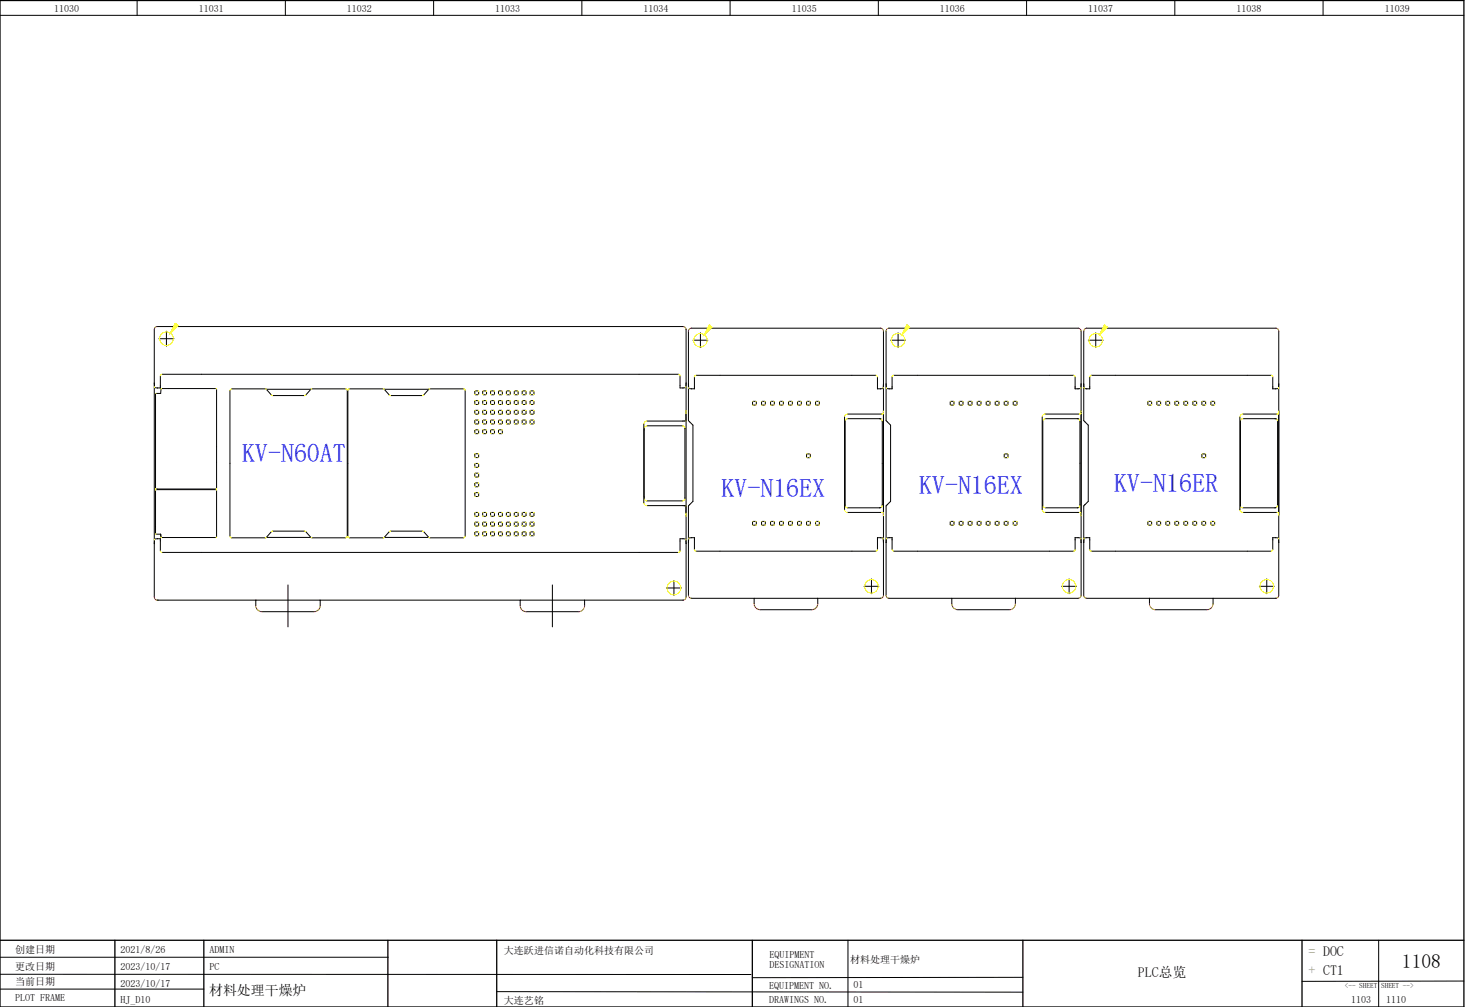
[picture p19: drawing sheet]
<svg xmlns="http://www.w3.org/2000/svg" width="399mm" height="272mm" viewBox="0 0 399 272" stroke-linecap="round" stroke-linejoin="round" font-family="sans-serif">
<defs><g id="words">
<g font-size="7" fill="#00f">
<text x="65.3" y="124.7">KV-N60AT</text>
<text x="194.7" y="134">KV-N16EX</text>
<text x="248" y="133.3">KV-N16EX</text>
<text x="300.7" y="132.7">KV-N16ER</text>
</g>
<text font-size="5.3" x="378.3" y="261">1108</text>
<g font-size="3.7" fill="#7ca552">
<text x="353.1" y="258">= DOC</text>
<text x="353.1" y="263">+ CT1</text>
</g>
<g font-size="3.7">
<text x="307" y="263.5">PLC总览</text>
<text x="56.4" y="268.5">材料处理干燥炉</text>
</g>
<g font-size="2.7">
<text x="14.6" y="3.1">11030</text>
<text x="53.6" y="3.1">11031</text>
<text x="93.6" y="3.1">11032</text>
<text x="133.6" y="3.1">11033</text>
<text x="173.6" y="3.1">11034</text>
<text x="213.6" y="3.1">11035</text>
<text x="253.6" y="3.1">11036</text>
<text x="293.6" y="3.1">11037</text>
<text x="333.6" y="3.1">11038</text>
<text x="373.6" y="3.1">11039</text>
<text x="4.1" y="257.1">创建日期</text>
<text x="32.5" y="257.1">2021/8/26</text>
<text x="56.5" y="257.1">ADMIN</text>
<text x="136" y="257.3">大连跃进信诺自动化科技有限公司</text>
<text x="4" y="261.6">更改日期</text>
<text x="32.5" y="261.6">2023/10/17</text>
<text x="56.5" y="261.6">PC</text>
<text x="207.6" y="258.3">EQUIPMENT</text>
<text x="207.6" y="261">DESIGNATION</text>
<text x="229.4" y="259.7">材料处理干燥炉</text>
<text x="4.1" y="265.8">当前日期</text>
<text x="32.5" y="266.1">2023/10/17</text>
<text x="207.5" y="266.7">EQUIPMENT NO.</text>
<text x="230.3" y="266.6">01</text>
<text x="4.1" y="270.2">PLOT FRAME</text>
<text x="32.5" y="270.6">HJ_D10</text>
<text x="136" y="270.8">大连艺铭</text>
<text x="207.5" y="270.6">DRAWINGS NO.</text>
<text x="230.3" y="270.6">01</text>
<text x="364.6" y="270.6">1103</text>
<text x="374" y="270.6">1110</text>
</g>
<g font-size="2">
<text x="362.9" y="266.6">&lt;-- SHEET</text>
<text x="372.7" y="266.4">SHEET --&gt;</text>
</g>
</g></defs>
<path d="M0 .1h395v271.5h-395zM0 253.6h395M31 253.6v18M55 253.6v18M104.7 253.7v18M134 253.6v18M203 253.6v18M276 253.6v18M351.3 253.6v18" fill="none" stroke="#000" stroke-width=".35"/>
<g fill="none" stroke="#000" stroke-width=".27">
<path d="M0 4.1h395M37 .1v4M77 .1v4M117 .1v4M157 .1v4M197 .1v4M237 .1v4M277 .1v4M317 .1v4M357 .1v4M41.6 88.9v72.2M42.4 88.1h142"/>
<path d="M42.9 91.4h4M44.9 89.3v4.1M185.1 88.9v72.2M185.8 89.3v24.2l1.2 1.2v20.5l-1.2 1.3v24.1M186.5 88.5h51.2M187 91.8h4M189 89.8v4M238.4 89.3v71.3M239.1 89.3v24.2l1.2 1.2v20.5l-1.2 1.3v24.1M239.8 88.5h51.2M240.3 91.8h4M242.3 89.8v4"/>
<path d="M291.7 89.3v71.3M292.4 89.3v24.2l1.2 1.2v20.5l-1.2 1.3v24.1M293.2 88.5h51.1M293.2 88.5h-.1M293.7 91.8h4M295.7 89.8v4M344.3 88.5h.1M345 89.3v71.3M41.6 103.3l.1 1M41.7 104.6h1.6M42 106.3v25.5M43.3 104.6h.1"/>
<path d="M43.3 101.4v3.2M43.5 105l-.1 1.1h-1.3M43.6 104.8h14.7M43.7 101h139.4M58.4 105v26.8M62 105.3v39.4M62.5 104.9h9.1M71.9 105h12M71.9 105l1.3 1.6M73.5 106.7h8.7M83.9 105l-1.4 1.6M84.2 104.9h9.1"/>
<path d="M93.7 105.3v39.4M93.9 105.3v39.4M94.3 104.9h9.1M105.1 106.6l-1.4-1.6h12l-1.4 1.6M105.4 106.7h8.6M116 104.9h9.1M125.5 105.3v39.4M128.1 105.6v.7M128.1 108.2v.7M128.1 110.9v.7M128.1 113.5v.7M128.1 116.1v.7"/>
<path d="M128.3 105.4h.7M128.3 106.5h.7M128.3 108.1h.7M128.3 109.1h.7M128.3 110.7h.7M128.3 111.7h.7M128.3 113.3h.7M128.3 114.4h.7M128.3 115.9h.7M128.3 117h.7M129.2 105.6v.7M129.2 108.2v.7"/>
<path d="M129.2 110.9v.7M129.2 113.5v.7M129.2 116.1v.7M130.2 105.6v.7M130.2 108.2v.7M130.2 110.9v.7M130.2 113.5v.7M130.2 116.1v.7M130.4 105.4h.7M130.4 106.5h.7M130.4 108.1h.7M130.4 109.1h.7"/>
<path d="M130.4 110.7h.7M130.4 111.7h.7M130.4 113.3h.7M130.4 114.4h.7M130.4 115.9h.7M130.4 117h.7M131.3 105.6v.7M131.3 108.2v.7M131.3 110.9v.7M131.3 113.5v.7M131.3 116.1v.7M132.4 105.6v.7"/>
<path d="M132.4 108.2v.7M132.4 110.9v.7M132.4 113.5v.7M132.4 116.1v.7M132.5 105.4h.8M132.5 106.5h.8M132.5 108.1h.8M132.5 109.1h.8M132.5 110.7h.8M132.5 111.7h.8M132.5 113.3h.8M132.5 114.4h.8"/>
<path d="M132.5 115.9h.8M132.5 117h.8M133.4 105.6v.7M133.4 108.2v.7M133.4 110.9v.7M133.4 113.5v.7M133.4 116.1v.7M134.5 105.6v.7M134.5 108.2v.7M134.5 110.9v.7M134.5 113.5v.7M134.5 116.1v.7"/>
<path d="M134.7 105.4h.7M134.7 106.5h.7M134.7 108.1h.7M134.7 109.1h.7M134.7 110.7h.7M134.7 111.7h.7M134.7 113.3h.7M134.7 114.4h.7M134.7 115.9h.7M134.7 117h.7M135.5 105.6v.7M135.5 108.2v.7"/>
<path d="M135.5 110.9v.7M135.5 113.5v.7M135.5 116.1v.7M136.6 105.6v.7M136.6 108.2v.7M136.6 110.9v.7M136.6 113.5v.7M136.8 105.4h.7M136.8 106.5h.7M136.8 108.1h.7M136.8 109.1h.7M136.8 110.7h.7"/>
<path d="M136.8 111.7h.7M136.8 113.3h.7M136.8 114.4h.7M137.7 105.6v.7M137.7 108.2v.7M137.7 110.9v.7M137.7 113.5v.7M138.8 105.6v.7M138.8 108.2v.7M138.8 110.9v.7M138.8 113.5v.7M138.9 105.4h.7"/>
<path d="M138.9 106.5h.7M138.9 108.1h.7M138.9 109.1h.7M138.9 110.7h.7M138.9 111.7h.7M138.9 113.3h.7M138.9 114.4h.7M139.8 105.6v.7M139.8 108.2v.7M139.8 110.9v.7M139.8 113.5v.7M140.9 105.6v.7"/>
<path d="M140.9 108.2v.7M140.9 110.9v.7M140.9 113.5v.7M141.1 105.4h.7M141.1 106.5h.7M141.1 108.1h.7M141.1 109.1h.7M141.1 110.7h.7M141.1 111.7h.7M141.1 113.3h.7M141.1 114.4h.7M141.9 105.6v.7"/>
<path d="M141.9 108.2v.7M141.9 110.9v.7M141.9 113.5v.7M143 105.6v.7M143 108.2v.7M143 110.9v.7M143 113.5v.7M143.2 105.4h.7M143.2 106.5h.7M143.2 108.1h.7M143.2 109.1h.7M143.2 110.7h.7"/>
<path d="M143.2 111.7h.7M143.2 113.3h.7M143.2 114.4h.7M144.1 105.6v.7M144.1 108.2v.7M144.1 110.9v.7M144.1 113.5v.7M173.7 114.4v21.2M173.9 115.4v19.1M174.5 114.9h9.6M174.5 113.6h10.4M183.5 101.4v3.2l.8 .1"/>
<path d="M184.3 104.7h.1M184.8 115.4v.2M184.8 115.6h.1M184.8 115.6v18.8M185 104.6l-.7 .1M185.1 111.6v1.8M185.1 103.3v1M185.8 103.6v.9M185.9 104.8l.7 .1M186.6 104.9h.1M187.4 104.9h.1M187.4 104.9h-.8"/>
<path d="M187.4 101.7v3.2M187.8 101.2h48.6M203.1 108.4v.7M203.2 108.3h.7M203.2 109.3h.7M204.1 108.4v.7M205.5 108.4v.7M205.7 108.3h.6M205.7 109.3h.6M206.5 108.4v.7M207.9 108.4v.7M208.1 108.3h.7"/>
<path d="M208.1 109.3h.7M208.9 108.4v.7M210.3 108.4v.7M210.5 108.3h.7M210.5 109.3h.7M211.4 108.4v.7M212.8 108.4v.7M212.9 108.3h.7M212.9 109.3h.7M213.8 108.4v.7M215.2 108.4v.7M215.4 108.3h.7"/>
<path d="M215.4 109.3h.7M216.2 108.4v.7M217.6 108.4v.7M217.8 108.3h.7M217.8 109.3h.7M218.6 108.4v.7M220.1 108.4v.7M220.2 108.3h.7M220.2 109.3h.7M221.1 108.4v.7M227.9 112.5v24.9M228 113.5v23"/>
<path d="M228.7 112.9l9.1 .2M228.7 111.7h9.2M236.8 101.7v3.2M236.8 104.9h.1M238 113.5v22.9M238.2 111.7h.1M238.3 104.8l-1.5 .1M238.4 103.6l-.1 .9M239.1 103.6v.9M239.2 104.8l1.5 .1M240.7 104.9h.1M240.7 101.7v3.2"/>
<path d="M241.1 101.2h48.6M256.4 108.4v.7M256.6 108.3h.6M256.6 109.3h.6M257.4 108.4v.7M258.8 108.4v.7M259 108.3h.7M259 109.3h.7M259.8 108.4v.7M261.3 108.4v.7M261.4 108.3h.7M261.4 109.3h.7"/>
<path d="M262.3 108.4v.7M263.7 108.4v.7M263.8 108.3h.7M263.8 109.3h.7M264.7 108.4v.7M266.1 108.4v.7M266.3 108.3h.7M266.3 109.3h.7M267.1 108.4v.7M268.5 108.4v.7M268.7 108.3h.7M268.7 109.3h.7"/>
<path d="M269.6 108.4v.7M271 108.4v.7M271.1 108.3h.7M271.1 109.3h.7M272 108.4v.7M273.4 108.4v.7M273.6 108.3h.6M273.6 109.3h.6M274.4 108.4v.7M281.2 112.5v24.9M281.4 113.5v23M282 112.9l9.1 .2"/>
<path d="M282 111.7h9.2M290.1 104.9h.8M290.1 101.7v3.2M290.1 104.9h.1M290.9 104.9h.1M291.4 113.5v22.9M291.5 111.7h.1M291.6 104.8l-.7 .1M291.7 103.6v.9M292.4 103.6l.1 .9M292.5 104.8l.7 .1M293.2 104.9h.1"/>
<path d="M294 104.9h.1M294 104.9h-.7M294 101.7v3.2M294.4 101.2h48.6M309.7 108.4v.7M309.9 108.3h.7M309.9 109.3h.7M310.7 108.4v.7M312.2 108.4v.7M312.3 108.3h.7M312.3 109.3h.7M313.2 108.4v.7"/>
<path d="M314.6 108.4v.7M314.7 108.3h.7M314.7 109.3h.7M315.6 108.4v.7M317 108.4v.7M317.2 108.3h.7M317.2 109.3h.7M318 108.4v.7M319.4 108.4v.7M319.6 108.3h.7M319.6 109.3h.7M320.5 108.4v.7"/>
<path d="M321.9 108.4v.7M322 108.3h.7M322 109.3h.7M322.9 108.4v.7M324.3 108.4v.7M324.5 108.3h.7M324.5 109.3h.7M325.3 108.4v.7M326.7 108.4v.7M326.9 108.3h.7M326.9 109.3h.7M327.7 108.4v.7"/>
<path d="M334.5 112.5v24.9M334.7 113.5v23M335.4 112.9l9 .2M335.4 111.7h9.2M343.4 104.9h.8M343.4 101.7v3.2M343.4 104.9h.1M344.2 104.9h.1M344.7 113.5v22.9M344.8 111.7h.1M344.9 104.8l-.7 .1M345 103.6v.9"/>
<path d="M42 132.2v11.7M42.1 132.1h16.2M42.1 131.9h16.2M58.4 132.2v12.6M62 125h.1M93.9 125h.1M128.1 122.6v.7M128.1 125.2v.7M128.1 127.8v.7M128.1 130.4v.7M128.1 133.1v.7M128.1 138.4v.7"/>
<path d="M128.3 125h.7M128.3 126.1h.7M128.3 127.6h.7M128.3 128.7h.7M128.3 130.3h.7M128.3 131.3h.7M128.3 132.9h.7M128.3 133.9h.7M128.3 122.4h.7M128.3 123.4h.7M128.3 138.2h.7M128.3 139.3h.7"/>
<path d="M129.2 122.6v.7M129.2 125.2v.7M129.2 127.8v.7M129.2 130.4v.7M129.2 133.1v.7M129.2 138.4v.7M130.2 138.4v.7M130.4 138.2h.7M130.4 139.3h.7M131.3 138.4v.7M132.4 138.4v.7M132.5 138.2h.8"/>
<path d="M132.5 139.3h.8M133.4 138.4v.7M134.5 138.4v.7M134.7 138.2h.7M134.7 139.3h.7M135.5 138.4v.7M136.6 138.4v.7M136.8 138.2h.7M136.8 139.3h.7M137.7 138.4v.7M138.8 138.4v.7M138.9 138.2h.7"/>
<path d="M138.9 139.3h.7M139.8 138.4v.7M140.9 138.4v.7M141.1 138.2h.7M141.1 139.3h.7M141.9 138.4v.7M143 138.4v.7M143.2 138.2h.7M143.2 139.3h.7M144.1 138.4v.7M174.5 135.1h9.6M174.5 136.4h10.1"/>
<path d="M184.6 136.4h.1M184.8 134.4h.1M184.8 134.4v.1M184.9 136.4h-.3M185.1 136.6v1.8M186.1 136.1h.1M217.6 122.6v.7M217.8 123.5h.7M217.8 122.4h.7M218.6 122.6v.7M228.7 138.2h.1M228.7 138.2h9.2"/>
<path d="M237.8 136.9l-9.1 .1M238.2 138.2h.1M239.4 136.1h.1M271 122.6v.7M271.1 123.5h.7M271.1 122.4h.7M272 122.6v.7M282 138.2h9.2M291.1 136.9l-9.1 .1M291.5 138.2h.1M292.7 136.1h.1M324.3 122.6v.7"/>
<path d="M324.5 123.5h.7M324.5 122.4h.7M325.3 122.6v.7M335.3 138.2h.1M335.4 138.2h9.2M344.4 136.9l-9 .1M344.8 138.2h.1M41.7 145.7l-.1 1M42.1 144.1h1.3v.7M43.3 145.3v3.3M43.3 145.3h.1M43.3 145.3l-1.6 .1"/>
<path d="M43.6 145h14.7M43.7 149h139.4M62.5 145.1h9.1M71.9 145h12M73.2 143.4l-1.3 1.5M73.5 143.3h8.7M77.7 157.8v11.3M82.5 143.4l1.4 1.5M84.2 145.1h9.1M94.3 145.1h9.1M105.1 143.4l-1.4 1.6h12l-1.4-1.6M105.4 143.3h8.6"/>
<path d="M116 145.1h9.1M128.1 141v.7M128.1 143.6v.8M128.3 140.9h.7M128.3 141.9h.7M128.3 143.5h.7M128.3 144.5h.7M129.2 141v.7M129.2 143.6v.8M130.2 141v.7M130.2 143.6v.8M130.4 140.9h.7"/>
<path d="M130.4 141.9h.7M130.4 143.5h.7M130.4 144.5h.7M131.3 141v.7M131.3 143.6v.8M132.4 141v.7M132.4 143.6v.8M132.5 140.9h.8M132.5 141.9h.8M132.5 143.5h.8M132.5 144.5h.8M133.4 141v.7"/>
<path d="M133.4 143.6v.8M134.5 141v.7M134.5 143.6v.8M134.7 140.9h.7M134.7 141.9h.7M134.7 143.5h.7M134.7 144.5h.7M135.5 141v.7M135.5 143.6v.8M136.6 141v.7M136.6 143.6v.8M136.8 140.9h.7"/>
<path d="M136.8 141.9h.7M136.8 143.5h.7M136.8 144.5h.7M137.7 141v.7M137.7 143.6v.8M138.8 141v.7M138.8 143.6v.8M138.9 140.9h.7M138.9 141.9h.7M138.9 143.5h.7M138.9 144.5h.7M139.8 141v.7"/>
<path d="M139.8 143.6v.8M140.9 141v.7M140.9 143.6v.8M141.1 140.9h.7M141.1 141.9h.7M141.1 143.5h.7M141.1 144.5h.7M141.9 141v.7M141.9 143.6v.8M143 141v.7M143 143.6v.8M143.2 140.9h.7"/>
<path d="M143.2 141.9h.7M143.2 143.5h.7M143.2 144.5h.7M144.1 141v.7M144.1 143.6v.8M149 157.8v11.3M179.8 158.6h4.1M181.8 156.6v4M184.3 145.3h-.8v3.3M184.3 145.3h.1M184.3 145.3l.7 .1M185.1 145.7v1"/>
<path d="M185.8 145.4v1M186.6 145h.1M186.6 145l-.7 .1M186.6 145h.8M187.4 145v3.3M187.4 145h.1M187.8 148.7h48.6M203.1 140.8v.7M203.2 140.6h.7M203.2 141.7h.7M204.1 140.8v.7M205.5 140.8v.7"/>
<path d="M205.7 140.6h.6M205.7 141.7h.6M206.5 140.8v.7M207.9 140.8v.7M208.1 140.6h.7M208.1 141.7h.7M208.9 140.8v.7M210.3 140.8v.7M210.5 140.6h.7M210.5 141.7h.7M211.4 140.8v.7M212.8 140.8v.7"/>
<path d="M212.9 140.6h.7M212.9 141.7h.7M213.8 140.8v.7M215.2 140.8v.7M215.4 140.6h.7M215.4 141.7h.7M216.2 140.8v.7M217.6 140.8v.7M217.8 140.6h.7M217.8 141.7h.7M218.6 140.8v.7M220.1 140.8v.7"/>
<path d="M220.2 140.6h.7M220.2 141.7h.7M221.1 140.8v.7M233.1 158.2h4M235.1 156.2v4M236.8 145v3.3M236.8 145l1.5 .1M236.8 145h.1M238.3 145.4l.1 1M239.1 145.4v1M240.7 145l-1.5 .1M240.7 145v3.3"/>
<path d="M240.7 145h.1M241.1 148.7h48.6M256.4 140.8v.7M256.6 140.6h.6M256.6 141.7h.6M257.4 140.8v.7M258.8 140.8v.7M259 140.6h.7M259 141.7h.7M259.8 140.8v.7M261.3 140.8v.7M261.4 140.6h.7"/>
<path d="M261.4 141.7h.7M262.3 140.8v.7M263.7 140.8v.7M263.8 140.6h.7M263.8 141.7h.7M264.7 140.8v.7M266.1 140.8v.7M266.3 140.6h.7M266.3 141.7h.7M267.1 140.8v.7M268.5 140.8v.7M268.7 140.6h.7"/>
<path d="M268.7 141.7h.7M269.6 140.8v.7M271 140.8v.7M271.1 140.6h.7M271.1 141.7h.7M272 140.8v.7M273.4 140.8v.7M273.6 140.6h.6M273.6 141.7h.6M274.4 140.8v.7M286.5 158.2h4M288.5 156.2v4"/>
<path d="M290.1 145v3.3M290.1 145h.1M290.9 145h.1M290.9 145h-.8M290.9 145l.7 .1M291.7 145.4v1M292.5 145.4l-.1 1M293.2 145h.1M293.2 145l-.7 .1M293.3 145h.7M294 145v3.3M294 145h.1"/>
<path d="M294.4 148.7h48.6M309.7 140.8v.7M309.9 140.6h.7M309.9 141.7h.7M310.7 140.8v.7M312.2 140.8v.7M312.3 140.6h.7M312.3 141.7h.7M313.2 140.8v.7M314.6 140.8v.7M314.7 140.6h.7M314.7 141.7h.7"/>
<path d="M315.6 140.8v.7M317 140.8v.7M317.2 140.6h.7M317.2 141.7h.7M318 140.8v.7M319.4 140.8v.7M319.6 140.6h.7M319.6 141.7h.7M320.5 140.8v.7M321.9 140.8v.7M322 140.6h.7M322 141.7h.7"/>
<path d="M322.9 140.8v.7M324.3 140.8v.7M324.5 140.6h.7M324.5 141.7h.7M325.3 140.8v.7M326.7 140.8v.7M326.9 140.6h.7M326.9 141.7h.7M327.7 140.8v.7M339.8 158.2h4M341.8 156.2v4M343.4 145v3.3"/>
<path d="M343.4 145h.1M344.2 145h.1M344.2 145h-.8M344.2 145l.7 .1M345 145.4v1M42.4 161.9h142M69.1 161.9l-.1 1.5M70.7 165h14.1M86.4 161.9v1.5M140.4 161.9v1.5M142 165h14.1M157.7 161.9v1.5"/>
<path d="M186.5 161.4h51.2M203.5 161.4v1.5M205.1 164.5h13.9M220.7 161.4v1.5M239.8 161.4h51.2M256.8 161.4v1.5M258.4 164.5h14M274 161.4v1.5M293.1 161.4h51.2M310.2 161.4v1.5M311.8 164.5h13.9M327.3 161.4v1.5"/>
<path d="M0 258.2h104.8M228.8 253.6v18M372 253.6v18M0 262.8l202.6 .1M0 266.8h55M134.1 267.5l141.9 .1M276 263.6l-73 .1M395 264.6l-43.7 .1"/>
</g>
<g fill="none" stroke="#ff0" stroke-width=".27">
<path d="M47.3 87.3h.1M47.3 87.3l.8 .5-2.1 2.1zM191.3 87.7h.1M191.3 87.7l.8 .6-2 2zM244.7 87.7h.1M244.7 87.7l.7 .6-2 2zM298 87.7h.1M298 87.7l.8 .6-2.1 2zM41.7 104.3v.3M42.1 106.1l-.1 .2M43.6 104.8l-.1 .2M43.7 101l-.4 .4"/>
<path d="M58.3 104.8l.1 .2M62.5 104.9l-.5 .4M71.6 104.9l.3 .1M73.2 106.6h.1M73.2 106.6l.3 .1M73.5 106.7h.1M82.2 106.7h.1M82.5 106.6l-.3 .1M82.5 106.6h.1M84.2 104.9l-.3 .1M93.3 104.9l.4 .4M94.3 104.9l-.4 .4"/>
<path d="M103.4 104.9l.3 .1M105.1 106.6h.1M105.1 106.6l.3 .1M105.4 106.7h.1M114 106.7h.1M114.3 106.6l-.3 .1M114.3 106.6h.1M116 104.9l-.3 .1M125.1 104.9l.4 .4M128.1 106.3l.2 .2M128.1 108.9l.2 .2M128.1 111.6l.2 .1"/>
<path d="M128.1 114.2l.2 .2M128.1 116.8l.2 .2M128.3 105.4l-.2 .2M128.3 108.1l-.2 .1M128.3 110.7l-.2 .2M128.3 113.3l-.2 .2M128.3 115.9l-.2 .2M129 105.4l.2 .2M129 108.1l.2 .1M129 110.7l.2 .2M129 113.3l.2 .2M129 115.9l.2 .2"/>
<path d="M129.2 106.3l-.2 .2M129.2 108.9l-.2 .2M129.2 111.6l-.2 .1M129.2 114.2l-.2 .2M129.2 116.8l-.2 .2M130.2 106.3l.2 .2M130.2 108.9l.2 .2M130.2 111.6l.2 .1M130.2 114.2l.2 .2M130.2 116.8l.2 .2M130.4 105.4l-.2 .2M130.4 108.1l-.2 .1"/>
<path d="M130.4 110.7l-.2 .2M130.4 113.3l-.2 .2M130.4 115.9l-.2 .2M131.1 105.4l.2 .2M131.1 108.1l.2 .1M131.1 110.7l.2 .2M131.1 113.3l.2 .2M131.1 115.9l.2 .2M131.3 106.3l-.2 .2M131.3 108.9l-.2 .2M131.3 111.6l-.2 .1M131.3 114.2l-.2 .2"/>
<path d="M131.3 116.8l-.2 .2M132.4 106.3l.1 .2M132.4 108.9l.1 .2M132.4 111.6l.1 .1M132.4 114.2l.1 .2M132.4 116.8l.1 .2M132.5 105.4l-.1 .2M132.5 108.1l-.1 .1M132.5 110.7l-.1 .2M132.5 113.3l-.1 .2M132.5 115.9l-.1 .2M133.3 105.4l.1 .2"/>
<path d="M133.3 108.1l.1 .1M133.3 110.7l.1 .2M133.3 113.3l.1 .2M133.3 115.9l.1 .2M133.4 106.3l-.1 .2M133.4 108.9l-.1 .2M133.4 111.6l-.1 .1M133.4 114.2l-.1 .2M133.4 116.8l-.1 .2M134.5 106.3l.2 .2M134.5 108.9l.2 .2M134.5 111.6l.2 .1"/>
<path d="M134.5 114.2l.2 .2M134.5 116.8l.2 .2M134.7 105.4l-.2 .2M134.7 108.1l-.2 .1M134.7 110.7l-.2 .2M134.7 113.3l-.2 .2M134.7 115.9l-.2 .2M135.4 105.4l.1 .2M135.4 108.1l.1 .1M135.4 110.7l.1 .2M135.4 113.3l.1 .2M135.4 115.9l.1 .2"/>
<path d="M135.5 106.3l-.1 .2M135.5 108.9l-.1 .2M135.5 111.6l-.1 .1M135.5 114.2l-.1 .2M135.5 116.8l-.1 .2M136.6 106.3l.2 .2M136.6 108.9l.2 .2M136.6 111.6l.2 .1M136.6 114.2l.2 .2M136.8 105.4l-.2 .2M136.8 108.1l-.2 .1M136.8 110.7l-.2 .2"/>
<path d="M136.8 113.3l-.2 .2M137.5 105.4l.2 .2M137.5 108.1l.2 .1M137.5 110.7l.2 .2M137.5 113.3l.2 .2M137.7 106.3l-.2 .2M137.7 108.9l-.2 .2M137.7 111.6l-.2 .1M137.7 114.2l-.2 .2M138.8 106.3l.1 .2M138.8 108.9l.1 .2M138.8 111.6l.1 .1"/>
<path d="M138.8 114.2l.1 .2M138.9 105.4l-.1 .2M138.9 108.1l-.1 .1M138.9 110.7l-.1 .2M138.9 113.3l-.1 .2M139.6 105.4l.2 .2M139.6 108.1l.2 .1M139.6 110.7l.2 .2M139.6 113.3l.2 .2M139.8 106.3l-.2 .2M139.8 108.9l-.2 .2M139.8 111.6l-.2 .1"/>
<path d="M139.8 114.2l-.2 .2M140.9 106.3l.2 .2M140.9 108.9l.2 .2M140.9 111.6l.2 .1M140.9 114.2l.2 .2M141.1 105.4l-.2 .2M141.1 108.1l-.2 .1M141.1 110.7l-.2 .2M141.1 113.3l-.2 .2M141.8 105.4l.1 .2M141.8 108.1l.1 .1M141.8 110.7l.1 .2"/>
<path d="M141.8 113.3l.1 .2M141.9 106.3l-.1 .2M141.9 108.9l-.1 .2M141.9 111.6l-.1 .1M141.9 114.2l-.1 .2M143 106.3l.2 .2M143 108.9l.2 .2M143 111.6l.2 .1M143 114.2l.2 .2M143.2 105.4l-.2 .2M143.2 108.1l-.2 .1M143.2 110.7l-.2 .2"/>
<path d="M143.2 113.3l-.2 .2M143.9 105.4l.2 .2M143.9 108.1l.2 .1M143.9 110.7l.2 .2M143.9 113.3l.2 .2M144.1 106.3l-.2 .2M144.1 108.9l-.2 .2M144.1 111.6l-.2 .1M144.1 114.2l-.2 .2M174.5 114.9l-.4 .1-.2 .4M174.5 113.6a.82 .82 0 0 0-.8 .8M183.1 101l.4 .4"/>
<path d="M184.1 114.9l.5 .1 .2 .4M185.1 104.3l-.1 .3M185.1 113.4l-.2 .2M185.1 110.7v.9M185.8 104.5l.1 .3M187.8 101.2l-.4 .5M203.1 109.1l.1 .2M203.2 108.3l-.1 .1M203.9 108.3l.2 .1M204.1 109.1l-.2 .2M205.5 109.1l.2 .2M205.7 108.3l-.2 .1"/>
<path d="M206.3 108.3l.2 .1M206.5 109.1l-.2 .2M207.9 109.1l.2 .2M208.1 108.3l-.2 .1M208.8 108.3l.1 .1M208.9 109.1l-.1 .2M210.3 109.1l.2 .2M210.5 108.3l-.2 .1M211.2 108.3l.2 .1M211.4 109.1l-.2 .2M212.8 109.1l.1 .2M212.9 108.3l-.1 .1"/>
<path d="M213.6 108.3l.2 .1M213.8 109.1l-.2 .2M215.2 109.1l.2 .2M215.4 108.3l-.2 .1M216.1 108.3l.1 .1M216.2 109.1l-.1 .2M217.6 109.1l.2 .2M217.8 108.3l-.2 .1M218.5 108.3l.1 .1M218.6 109.1l-.1 .2M220.1 109.1l.1 .2M220.2 108.3l-.1 .1"/>
<path d="M220.9 108.3l.2 .1M221.1 109.1l-.2 .2M228.7 112.9l-.4 .2-.3 .4M228.7 111.7a.81 .81 0 0 0-.8 .8M236.4 101.2l.4 .5M237.8 113.1l.2 .4M238 111.7h-.1M238 111.7h.1M238.3 104.5v.3M238.4 110.8l-.1 .8-.3 .1M239.1 104.5l.1 .3M241.1 101.2l-.4 .5"/>
<path d="M256.4 109.1l.2 .2M256.6 108.3l-.2 .1M257.2 108.3l.2 .1M257.4 109.1l-.2 .2M258.8 109.1l.2 .2M259 108.3l-.2 .1M259.7 108.3l.1 .1M259.8 109.1l-.1 .2M261.3 109.1l.1 .2M261.4 108.3l-.1 .1M262.1 108.3l.2 .1M262.3 109.1l-.2 .2"/>
<path d="M263.7 109.1l.1 .2M263.8 108.3l-.1 .1M264.5 108.3l.2 .1M264.7 109.1l-.2 .2M266.1 109.1l.2 .2M266.3 108.3l-.2 .1M267 108.3l.1 .1M267.1 109.1l-.1 .2M268.5 109.1l.2 .2M268.7 108.3l-.2 .1M269.4 108.3l.2 .1M269.6 109.1l-.2 .2"/>
<path d="M271 109.1l.1 .2M271.1 108.3l-.1 .1M271.8 108.3l.2 .1M272 109.1l-.2 .2M273.4 109.1l.2 .2M273.6 108.3l-.2 .1M274.2 108.3l.2 .1M274.4 109.1l-.2 .2M282 112.9l-.4 .2-.2 .4M282 111.7a.81 .81 0 0 0-.8 .8M289.7 101.2l.4 .5M291.1 113.1l.3 .4"/>
<path d="M291.2 111.7h.3M291.7 104.5l-.1 .3M291.7 110.8l-.2 .9M292.5 104.5v.3M294.4 101.2l-.4 .5M309.7 109.1l.2 .2M309.9 108.3l-.2 .1M310.6 108.3l.1 .1M310.7 109.1l-.1 .2M312.2 109.1l.1 .2M312.3 108.3l-.1 .1M313 108.3l.2 .1"/>
<path d="M313.2 109.1l-.2 .2M314.6 109.1l.1 .2M314.7 108.3l-.1 .1M315.4 108.3l.2 .1M315.6 109.1l-.2 .2M317 109.1l.2 .2M317.2 108.3l-.2 .1M317.9 108.3l.1 .1M318 109.1l-.1 .2M319.4 109.1l.2 .2M319.6 108.3l-.2 .1M320.3 108.3l.2 .1"/>
<path d="M320.5 109.1l-.2 .2M321.9 109.1l.1 .2M322 108.3l-.1 .1M322.7 108.3l.2 .1M322.9 109.1l-.2 .2M324.3 109.1l.2 .2M324.5 108.3l-.2 .1M325.2 108.3l.1 .1M325.3 109.1l-.1 .2M326.7 109.1l.2 .2M326.9 108.3l-.2 .1M327.6 108.3l.1 .1"/>
<path d="M327.7 109.1l-.1 .2M335.4 112.9l-.5 .2-.2 .4M335.4 111.7a.81 .81 0 0 0-.9 .8M343 101.2l.4 .5M344.4 113.1l.3 .4M344.6 111.7h.1M345 104.5l-.1 .3M345 110.8v.8l-.3 .1M42 131.8l.1 .1M42.1 132.1l-.1 .1M58.3 132.1l.1 .1M58.4 131.8l-.1 .1"/>
<path d="M128.1 125.9l.2 .2M128.1 128.5l.2 .2M128.1 131.1l.2 .2M128.1 133.8l.2 .1M128.1 123.3l.2 .1M128.1 139.1l.2 .2M128.3 125l-.2 .2M128.3 127.6l-.2 .2M128.3 130.3l-.2 .1M128.3 132.9l-.2 .2M128.3 122.4l-.2 .2M128.3 138.2l-.2 .2"/>
<path d="M129 125l.2 .2M129 127.6l.2 .2M129 130.3l.2 .1M129 132.9l.2 .2M129 122.4l.2 .2M129 138.2l.2 .2M129.2 125.9l-.2 .2M129.2 128.5l-.2 .2M129.2 131.1l-.2 .2M129.2 133.8l-.2 .1M129.2 123.3l-.2 .1M129.2 139.1l-.2 .2"/>
<path d="M130.2 139.1l.2 .2M130.4 138.2l-.2 .2M131.1 138.2l.2 .2M131.3 139.1l-.2 .2M132.4 139.1l.1 .2M132.5 138.2l-.1 .2M133.3 138.2l.1 .2M133.4 139.1l-.1 .2M134.5 139.1l.2 .2M134.7 138.2l-.2 .2M135.4 138.2l.1 .2M135.5 139.1l-.1 .2"/>
<path d="M136.6 139.1l.2 .2M136.8 138.2l-.2 .2M137.5 138.2l.2 .2M137.7 139.1l-.2 .2M138.8 139.1l.1 .2M138.9 138.2l-.1 .2M139.6 138.2l.2 .2M139.8 139.1l-.2 .2M140.9 139.1l.2 .2M141.1 138.2l-.2 .2M141.8 138.2l.1 .2M141.9 139.1l-.1 .2"/>
<path d="M143 139.1l.2 .2M143.2 138.2l-.2 .2M143.9 138.2l.2 .2M144.1 139.1l-.2 .2M173.7 135.6a.82 .82 0 0 0 .8 .8M173.9 134.5l.2 .4 .4 .2M184.8 134.5l-.2 .4-.5 .2M184.9 136.4l.2 .2M185.1 138.4v.9M217.6 123.3l.2 .2M217.8 122.4l-.2 .2M218.5 122.4l.1 .2"/>
<path d="M218.6 123.3l-.1 .2M227.9 137.4a.81 .81 0 0 0 .8 .8M228 136.2l.2 .5 .5 .3M237.9 138.2l.4 .1 .1 .8M238 136.4l-.2 .5M271 123.3l.1 .2M271.1 122.4l-.1 .2M271.8 122.4l.2 .2M272 123.3l-.2 .2M281.2 137.4a.81 .81 0 0 0 .8 .8M281.4 136.2l.1 .5 .5 .3M291.4 136.4l-.3 .5"/>
<path d="M291.5 138.2h-.3M291.5 138.2l.2 .9M324.3 123.3l.2 .2M324.5 122.4l-.2 .2M325.2 122.4l.1 .2M325.3 123.3l-.1 .2M334.5 137.4a.81 .81 0 0 0 .9 .8M334.7 136.2l.1 .5 .6 .3M344.6 138.2l.4 .1v.8M344.7 136.4l-.3 .5M41.7 145.4v.3M42 143.9l.1 .2"/>
<path d="M43.3 148.6l.4 .4M43.4 144.8l.2 .2M58.4 144.8l-.1 .2M62 144.7l.5 .4M71.9 144.9l-.3 .2M73.2 143.4h.1M73.5 143.3l-.3 .1M73.5 143.3h.1M82.2 143.3h.1M82.2 143.3l.3 .1M82.5 143.4h.1M83.9 144.9l.3 .2"/>
<path d="M93.7 144.7l-.4 .4M93.9 144.7l.4 .4M103.7 144.9l-.3 .2M105.1 143.4h.1M105.4 143.3h.1M105.4 143.3l-.3 .1M114 143.3h.1M114 143.3l.3 .1M114.3 143.4h.1M115.7 144.9l.3 .2M125.5 144.7l-.4 .4M128.1 141.7l.2 .2"/>
<path d="M128.1 144.4l.2 .1M128.3 140.9l-.2 .1M128.3 143.5l-.2 .1M129 140.9l.2 .1M129 143.5l.2 .1M129.2 141.7l-.2 .2M129.2 144.4l-.2 .1M130.2 141.7l.2 .2M130.2 144.4l.2 .1M130.4 140.9l-.2 .1M130.4 143.5l-.2 .1M131.1 140.9l.2 .1"/>
<path d="M131.1 143.5l.2 .1M131.3 141.7l-.2 .2M131.3 144.4l-.2 .1M132.4 141.7l.1 .2M132.4 144.4l.1 .1M132.5 140.9l-.1 .1M132.5 143.5l-.1 .1M133.3 140.9l.1 .1M133.3 143.5l.1 .1M133.4 141.7l-.1 .2M133.4 144.4l-.1 .1M134.5 141.7l.2 .2"/>
<path d="M134.5 144.4l.2 .1M134.7 140.9l-.2 .1M134.7 143.5l-.2 .1M135.4 140.9l.1 .1M135.4 143.5l.1 .1M135.5 141.7l-.1 .2M135.5 144.4l-.1 .1M136.6 141.7l.2 .2M136.6 144.4l.2 .1M136.8 140.9l-.2 .1M136.8 143.5l-.2 .1M137.5 140.9l.2 .1"/>
<path d="M137.5 143.5l.2 .1M137.7 141.7l-.2 .2M137.7 144.4l-.2 .1M138.8 141.7l.1 .2M138.8 144.4l.1 .1M138.9 140.9l-.1 .1M138.9 143.5l-.1 .1M139.6 140.9l.2 .1M139.6 143.5l.2 .1M139.8 141.7l-.2 .2M139.8 144.4l-.2 .1M140.9 141.7l.2 .2"/>
<path d="M140.9 144.4l.2 .1M141.1 140.9l-.2 .1M141.1 143.5l-.2 .1M141.8 140.9l.1 .1M141.8 143.5l.1 .1M141.9 141.7l-.1 .2M141.9 144.4l-.1 .1M143 141.7l.2 .2M143 144.4l.2 .1M143.2 140.9l-.2 .1M143.2 143.5l-.2 .1M143.9 140.9l.2 .1"/>
<path d="M143.9 143.5l.2 .1M144.1 141.7l-.2 .2M144.1 144.4l-.2 .1M183.5 148.6l-.5 .4M185 145.4l.1 .3M185.9 145.1l-.1 .3M187.4 148.3l.4 .4M203.1 141.5l.1 .2M203.2 140.6l-.1 .2M203.9 140.6l.2 .2M204.1 141.5l-.2 .2M205.5 141.5l.2 .2"/>
<path d="M205.7 140.6l-.2 .2M206.3 140.6l.2 .2M206.5 141.5l-.2 .2M207.9 141.5l.2 .2M208.1 140.6l-.2 .2M208.8 140.6l.1 .2M208.9 141.5l-.1 .2M210.3 141.5l.2 .2M210.5 140.6l-.2 .2M211.2 140.6l.2 .2M211.4 141.5l-.2 .2M212.8 141.5l.1 .2"/>
<path d="M212.9 140.6l-.1 .2M213.6 140.6l.2 .2M213.8 141.5l-.2 .2M215.2 141.5l.2 .2M215.4 140.6l-.2 .2M216.1 140.6l.1 .2M216.2 141.5l-.1 .2M217.6 141.5l.2 .2M217.8 140.6l-.2 .2M218.5 140.6l.1 .2M218.6 141.5l-.1 .2M220.1 141.5l.1 .2"/>
<path d="M220.2 140.6l-.1 .2M220.9 140.6l.2 .2M221.1 141.5l-.2 .2M236.8 148.3l-.4 .4M238.3 145.1v.3M239.2 145.1l-.1 .3M240.7 148.3l.4 .4M256.4 141.5l.2 .2M256.6 140.6l-.2 .2M257.2 140.6l.2 .2M257.4 141.5l-.2 .2M258.8 141.5l.2 .2"/>
<path d="M259 140.6l-.2 .2M259.7 140.6l.1 .2M259.8 141.5l-.1 .2M261.3 141.5l.1 .2M261.4 140.6l-.1 .2M262.1 140.6l.2 .2M262.3 141.5l-.2 .2M263.7 141.5l.1 .2M263.8 140.6l-.1 .2M264.5 140.6l.2 .2M264.7 141.5l-.2 .2M266.1 141.5l.2 .2"/>
<path d="M266.3 140.6l-.2 .2M267 140.6l.1 .2M267.1 141.5l-.1 .2M268.5 141.5l.2 .2M268.7 140.6l-.2 .2M269.4 140.6l.2 .2M269.6 141.5l-.2 .2M271 141.5l.1 .2M271.1 140.6l-.1 .2M271.8 140.6l.2 .2M272 141.5l-.2 .2M273.4 141.5l.2 .2"/>
<path d="M273.6 140.6l-.2 .2M274.2 140.6l.2 .2M274.4 141.5l-.2 .2M290.1 148.3l-.4 .4M291.6 145.1l.1 .3M292.5 145.1v.3M294 148.3l.4 .4M309.7 141.5l.2 .2M309.9 140.6l-.2 .2M310.6 140.6l.1 .2M310.7 141.5l-.1 .2M312.2 141.5l.1 .2"/>
<path d="M312.3 140.6l-.1 .2M313 140.6l.2 .2M313.2 141.5l-.2 .2M314.6 141.5l.1 .2M314.7 140.6l-.1 .2M315.4 140.6l.2 .2M315.6 141.5l-.2 .2M317 141.5l.2 .2M317.2 140.6l-.2 .2M317.9 140.6l.1 .2M318 141.5l-.1 .2M319.4 141.5l.2 .2"/>
<path d="M319.6 140.6l-.2 .2M320.3 140.6l.2 .2M320.5 141.5l-.2 .2M321.9 141.5l.1 .2M322 140.6l-.1 .2M322.7 140.6l.2 .2M322.9 141.5l-.2 .2M324.3 141.5l.2 .2M324.5 140.6l-.2 .2M325.2 140.6l.1 .2M325.3 141.5l-.1 .2M326.7 141.5l.2 .2"/>
<path d="M326.9 140.6l-.2 .2M327.6 140.6l.1 .2M327.7 141.5l-.1 .2M343.4 148.3l-.4 .4M344.9 145.1l.1 .3"/>
<circle cx="44.9" cy="91.4" r="1.85"/>
<circle cx="189" cy="91.8" r="1.82"/>
<circle cx="242.3" cy="91.8" r="1.82"/>
<circle cx="295.7" cy="91.8" r="1.82"/>
<circle cx="181.8" cy="158.6" r="1.85"/>
<circle cx="235.1" cy="158.2" r="1.82"/>
<circle cx="288.5" cy="158.2" r="1.82"/>
<circle cx="341.8" cy="158.2" r="1.82"/>
</g>
<g fill="none" stroke="#f00" stroke-width=".27">
<path d="M42.4 88.1a.82 .82 0 0 0-.8 .8M184.4 88.1a.82 .82 0 0 1 .7 .8M186.5 88.5a.81 .81 0 0 0-.7 .8M237.7 88.5a.81 .81 0 0 1 .7 .8M239.8 88.5a.81 .81 0 0 0-.7 .8M291 88.5a.81 .81 0 0 1 .7 .8M293.1 88.5a.81 .81 0 0 0-.7 .8M344.3 88.5a.81 .81 0 0 1 .7 .8M41.6 161.1a.82 .82 0 0 0 .8 .8M69 163.4a1.64 1.64 0 0 0 1.7 1.6M86.4 163.4a1.64 1.64 0 0 1-1.6 1.6M140.4 163.4a1.64 1.64 0 0 0 1.6 1.6"/>
<path d="M157.7 163.4a1.64 1.64 0 0 1-1.6 1.6M185.1 161.1a.82 .82 0 0 1-.7 .8M185.8 160.6a.81 .81 0 0 0 .7 .8M203.5 162.9a1.62 1.62 0 0 0 1.6 1.6M220.7 162.9a1.62 1.62 0 0 1-1.7 1.6M238.4 160.6a.81 .81 0 0 1-.7 .8M239.1 160.6a.81 .81 0 0 0 .7 .8M256.8 162.9a1.62 1.62 0 0 0 1.6 1.6M274 162.9a1.62 1.62 0 0 1-1.6 1.6M291.7 160.6a.81 .81 0 0 1-.7 .8M292.4 160.6a.81 .81 0 0 0 .7 .8M310.2 162.9a1.62 1.62 0 0 0 1.6 1.6"/>
<path d="M327.3 162.9a1.62 1.62 0 0 1-1.6 1.6M345 160.6a.81 .81 0 0 1-.7 .8"/>
</g>
<g fill="#ff0" stroke="#ff0" stroke-width=".27">
<path d="M47.3 87.3l.8 .5-2.1 2.1z"/>
<path d="M191.3 87.7l.8 .6-2 2z"/>
<path d="M244.7 87.7l.7 .6-2 2z"/>
<path d="M298 87.7l.8 .6-2.1 2z"/>
</g>
<use href="#words"/>
</svg>
